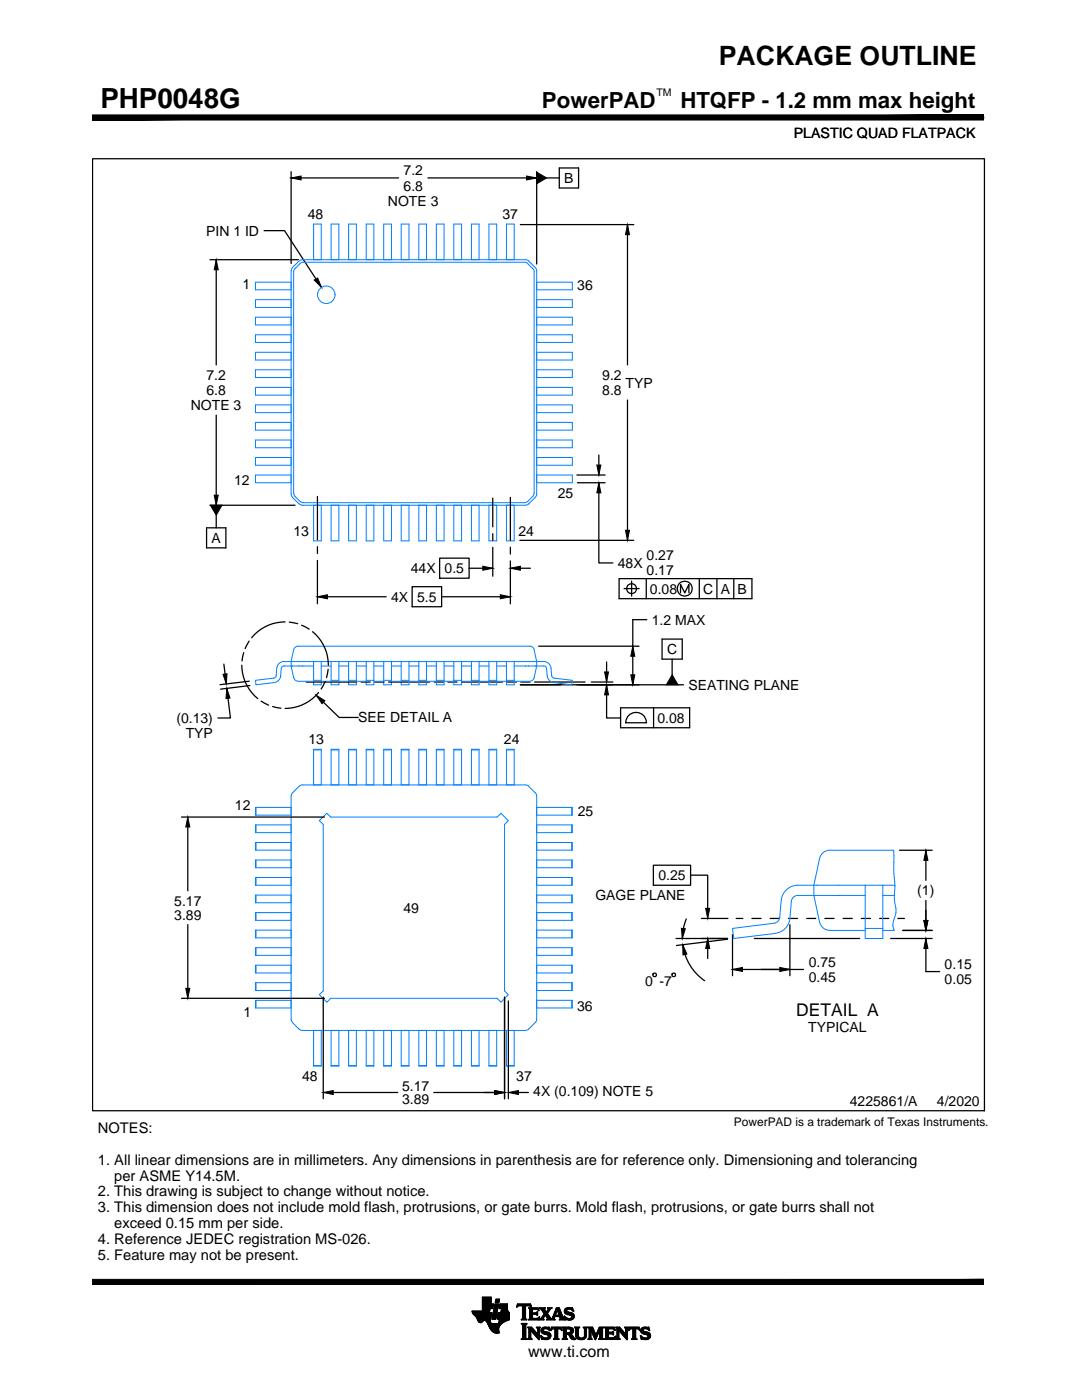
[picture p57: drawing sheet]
<svg xmlns="http://www.w3.org/2000/svg" width="216mm" height="279mm" viewBox="0 0 216 279" stroke-linecap="round" stroke-linejoin="round" font-family="sans-serif">
<defs><g id="words">
<text font-size="5.5" x="20" y="21.5">PHP0048G</text>
<text font-size="5.3" x="143.4" y="12.9">PACKAGE OUTLINE</text>
<g font-size="4.4">
<text x="108.1" y="21.5">PowerPAD</text>
<text x="135.8" y="21.5">HTQFP - 1.2 mm max height</text>
</g>
<text font-size="3.5" x="158.9" y="202.8">DETAIL A</text>
<text font-size="3.2" x="105.4" y="270.8">www.ti.com</text>
<g font-size="2.9">
<text x="19.5" y="226.2">NOTES:</text>
<text x="19.5" y="232.5">1. All linear dimensions are in millimeters. Any dimensions in parenthesis are for reference only. Dimensioning and tolerancing</text>
<text x="19.5" y="238.8">2. This drawing is subject to change without notice.</text>
<text x="22.8" y="235.6">per ASME Y14.5M.</text>
<text x="19.5" y="241.9">3. This dimension does not include mold flash, protrusions, or gate burrs. Mold flash, protrusions, or gate burrs shall not</text>
<text x="22.8" y="245.1">exceed 0.15 mm per side.</text>
<text x="19.5" y="248.2">4. Reference JEDEC registration MS-026.</text>
<text x="19.5" y="251.4">5. Feature may not be present.</text>
</g>
<g font-size="2.8">
<text x="158.4" y="27.4">PLASTIC QUAD FLATPACK</text>
<text x="80.5" y="35">7.2</text>
<text x="77.4" y="41">NOTE 3</text>
<text x="80.5" y="38">6.8</text>
<text x="112.6" y="36.5">B</text>
<text x="41.1" y="47">PIN 1 ID</text>
<text x="61.4" y="43.7">48</text>
<text x="100.3" y="43.6">37</text>
<text x="48.4" y="57.6">1</text>
<text x="115.2" y="57.9">36</text>
<text x="41.2" y="75.8">7.2</text>
<text x="120.2" y="75.8">9.2</text>
<text x="124.8" y="77.3">TYP</text>
<text x="38.1" y="81.8">NOTE 3</text>
<text x="41.2" y="78.8">6.8</text>
<text x="120.2" y="78.8">8.8</text>
<text x="46.7" y="96.7">12</text>
<text x="111.3" y="99.3">25</text>
<text x="58.6" y="106.9">13</text>
<text x="103.5" y="107">24</text>
<text x="42.2" y="108.3">A</text>
<text x="123.3" y="113.3">48X</text>
<text x="129" y="111.8">0.27</text>
<text x="82" y="114.4">44X 0.5</text>
<text x="129" y="114.8">0.17</text>
<text x="129.7" y="118.5">0.08</text>
<text x="140.3" y="118.5">C A B</text>
<text x="78" y="120.1">4X 5.5</text>
<text x="130.1" y="124.7">1.2 MAX</text>
<text x="133.1" y="130.5">C</text>
<text x="137.4" y="137.7">SEATING PLANE</text>
<text x="35.2" y="144.3">(0.13)</text>
<text x="37" y="147.3">TYP</text>
<text x="61.6" y="148.5">13</text>
<text x="71.5" y="144.2">SEE DETAIL A</text>
<text x="100.5" y="148.5">24</text>
<text x="131.2" y="144.2">0.08</text>
<text x="46.9" y="161.6">12</text>
<text x="115.3" y="162.8">25</text>
<text x="118.8" y="179.7">GAGE PLANE</text>
<text x="131.4" y="175.7">0.25</text>
<text x="183" y="178.7">(1)</text>
<text x="34.8" y="180.8">5.17</text>
<text x="34.8" y="183.5">3.89</text>
<text x="80.5" y="182.3">49</text>
<text x="128.7" y="196.7">0 -7</text>
<text x="161.4" y="193">0.75</text>
<text x="161.4" y="196">0.45</text>
<text x="188.5" y="193.4">0.15</text>
<text x="188.5" y="196.4">0.05</text>
<text x="48.6" y="202.9">1</text>
<text x="115.2" y="201.7">36</text>
<text x="161.3" y="206">TYPICAL</text>
<text x="60.3" y="215.8">48</text>
<text x="103" y="215.8">37</text>
<text x="80.2" y="217.7">5.17</text>
<text x="80.2" y="220.4">3.89</text>
<text x="106.4" y="218.8">4X (0.109) NOTE 5</text>
<text x="169.6" y="220.7">4225861/A</text>
<text x="187" y="220.7">4/2020</text>
</g>
<text font-size="2.4" x="146.5" y="224.7">PowerPAD is a trademark of Texas Instruments.</text>
<text font-size="2.1" x="131" y="19.2">TM</text>
</g></defs>
<g fill="none" stroke="#000" stroke-width=".25">
<path d="M18.5 31.7h177.9v190h-177.9zM58.1 34.3v18.3M58.1 35.5h21.4M85.4 35.5h21.7M107.1 34.3v18.4M109.1 35.5h2.5M111.6 33.5h3.9v4h-3.9zM148.6 23.4h47.6v.3M196.2 23.2v.2h-177.8M41.9 51.8h17.6M43.1 51.8v21M52.7 46h4.1l7.3 11.4"/>
<path d="M103.8 44.8h22.7M125.2 44.8v28M125.2 79.8v28M43.1 82.8v18M63.3 99.1v8.6M98.3 99.4v5.7M101.8 99.3v8.5M115.1 94.8h5.6M115.2 96.3h5.5M119.5 96.3v16h2.8M119.5 90.8v4M41.2 105.3h3.9v4h-3.9z"/>
<path d="M41.9 100.8h17M43.1 102.8v2.5M63.3 119.1h13.8M63.3 109.1v1.4M63.3 111.8v8.7M82.2 117.1h5.9v4h-5.9zM87.7 111.4h5.9v4h-5.9zM88.1 119.1h13.7M93.6 113.4h4.7M98.3 106.5v1.4M98.3 109.2v5.8M101.8 109.2v1.4"/>
<path d="M101.8 111.9v8.6M101.8 113.4h4M103.7 107.8h22.8M123.5 115.5h26.5v4h-26.5zM124.5 117.5h3M126 116v3M129 115.5v4M135.8 118.3v-1.7l.8 1.7 .9-1.7v1.7M139.5 115.5v4M143.1 115.5v4M146.4 115.5v4M44.7 132.5l.5 4"/>
<path d="M45.3 137.4l.7 5.9h-2.5M48.2 132.8a8.6 8.6 0 0 0 3.2 6.6M48.6 130.3l-.3 1.6M49.7 127.9l-.8 1.5M49.7 135.9l-5.8 .7M49.9 136.8l-5.9 .7M52.1 139.9l1.5 .8M56.9 124.1a8.6 8.6 0 0 0-6.7 3.2M57.7 124.2l1.7 .3M60.2 124.8l1.5 .8M61.1 136.1h10M62.4 126.1a8.6 8.6 0 0 1 3.1 6.7"/>
<path d="M63.6 138.2a8.7 8.7 0 0 1-6.7 3.2M64.9 136l-.8 1.5M65.5 133.6l-.3 1.6M72.1 136.1h1.8M74.8 136.1h1.8M77.5 136.1h8.2M86.6 136.1h1.9M89.4 136.1h1.8M92.1 136.1h8.2M101.2 136.1h1.8M103.8 136.7h32.6M103.9 136.1h1.9"/>
<path d="M106.7 136.1h10M107.5 129h20M118 136.1h4.3M121 136.7v6.6h2.8M121 132.1v4M129.1 123.7h-2.8v13M132.1 127.5h4v4h-4zM134.1 131.5v3.2M54.4 141l1.7 .3M64.5 140.1l3.2 3.1h3.8M123.8 141.3h13.8v3.9h-13.8zM125.3 143a2.08 2.08 0 0 1 2.3-.7 2.08 2.08 0 0 1 1.4 1.9h-4.2z"/>
<path d="M130.4 141.3v3.9M36.2 163.1h28.5M37.5 165.1v12.7M130.4 172.7h7.4v4h-7.4zM137.8 174.7h3.4v8.6M179.5 169.7h6.5M184.7 169.7v6M184.7 179.7v6M36.2 199.2h28.5M37.5 184.5v12.7M64.5 199v20.3M100.7 199v20.3"/>
<path d="M101.4 199.8v19.5M130.5 194.2h.3l.2 .2v.3l-.2 .2h-.3l-.2-.2v-.3zM134.3 194.2h.3l.2 .2v.3l-.2 .2h-.3l-.2-.2v-.3zM134.9 187.3h10.3M136.2 188.5a10.3 10.3 0 0 0 4.4 7.2M136.9 183.4l-.5 1.6-.2 2.3M140 183.3h5.3M141.2 187.3v4M145.2 187.4l-10.2 1.3M146.2 186.5v8.2M146.2 193.5h5.7M146.9 183.3h1.3"/>
<path d="M150 183.3h1.9M150.5 187.3h21M153.7 183.3h1.8M157.3 183.3h1.8M157.6 193.5h-5.7h8.4M157.6 184.5v10.2M161 183.3h1.8M164.6 183.3h1.8M168.2 183.3h1.9M171.9 183.3h1.8M175.5 183.3h1.8M177.7 187.3h8.3"/>
<path d="M179.2 183.3h1.3M180.1 185.7h5.9M184.7 187.3v6.6h2.8M66.5 218h12.9M86.6 218h12.1M103.4 218h2M96.3 260h1.7M96.3 259.9h1.7M96.3 259.8h1.7M96.3 259.7h1.7M96.3 259.6h1.7M96.3 259.5h1.7"/>
<path d="M96.3 259.4h1.7M96.3 259.3h1.7M96.3 259.2h1.7M96.3 259.1h1.7M96.3 259h1.7M98.8 259.9h.7M98.9 259.8h.7M98.9 259.7h.7M98.9 259.6h.7M98.9 259.5h.7M98.9 259.4h.7M99 259.3h.7"/>
<path d="M99 259.3h.7l-.2 .7h-.7zM94.2 261.7h3.5M94.2 261.9h3.4M94.2 261.8h3.4M94.3 262h3.3M94.3 262h3.8M94.3 262.1h3.8M94.4 262.2h3.7M94.5 262.3h3.6M94.6 262.4h3.5M94.6 262.4h3.4M94.7 262.5h3.3"/>
<path d="M94.8 262.6h3.2M94.9 262.7h3.1M95 262.7h3M95 262.8h2.9M95.1 262.9h2.8M95.1 263h2.8M95.2 263.1h2.7M95.2 263.2h2.7M95.3 263.3h2.6M95.3 263.4h2.5M95.3 263.5h2.5M95.4 263.5h1.1"/>
<path d="M95.4 263.6h1M95.4 263.7h.9M95.5 263.8h.7M95.6 263.9h.6M95.7 263.9h.3M96.3 261.5h1.4M96.3 261.4h1.4M96.3 261.3h1.5M96.3 261.2h1.5M96.3 261.1h2l.2-.9h-.5v-1.3h-1.7v2.8M96.3 261.1h2M96.3 261h2"/>
<path d="M96.3 260.9h2M96.3 260.8h2M96.3 260.7h2.1M96.3 260.6h2.1M96.3 260.5h2.1M96.3 260.4h2.1M96.3 260.3h2.2M96.3 260.2h1.7M96.3 260.1h1.7M96.9 263.5h.9M97 263.6h.8M97.1 263.7h.7"/>
<path d="M97.1 263.8h.7M97.2 263.9h.6M97.3 264h.6M97.3 264.1h.7M97.4 264.2h1.1M97.4 264.3h2.6M97.4 264.3h2.5M97.5 264.4h2.3M97.5 264.5h2.3M97.5 264.6h2.2M97.6 264.6h2.1M97.6 264.7h2"/>
<path d="M97.6 264.8h2M97.7 264.9h1.9M97.7 265h1.8M97.8 265h1.7M97.8 261.1l-.2 .9h.5l-.2 1.2M97.8 265.1h1.7M97.8 263.5v.4l.4 .3h1.9M97.9 265.2h1.6M97.9 263.2l-.1 .3M97.9 265.3h1.6M98 265.4h1.5M98.1 265.5h1.4"/>
<path d="M98.2 265.6h1.3M98.2 263.2h.7M98.2 263.1h.7M98.2 265.7h1.3M98.2 263h.7M98.2 262.9h.7M98.3 262.8h.7M98.3 262.7h.7M98.3 262.6h.7M98.3 262.5h.7M98.3 265.8h1.3M98.3 262.4h.7"/>
<path d="M98.4 262.4h.7M98.4 262.3h.7M98.4 262.2h.7M98.4 262.1h.7M98.4 262h.7M98.5 265.8h1.1M98.5 261.9h.7M98.5 261.8h.7M98.5 261.7h.7M98.5 261.6h.7M98.5 261.5h.7M98.6 261.4h.6"/>
<path d="M98.6 261.3h.7M98.6 265.9h1M98.6 261.2h.7M98.6 261.1h.7M98.6 261h.7M98.6 260.9h.7M98.7 260.8h.7M98.7 260.7h.7M98.7 260.6h.7M98.7 260.5h.7M98.7 260.4h.7M98.7 266h.9"/>
<path d="M98.8 260.3h.7M98.8 260.2h.7l-.1 .3-.5 2.8h-.7zM99.2 266.1h.1M99.2 263a.29 .29 0 0 0 .2 .3 .29 .29 0 0 0 .3 0M99.2 263.1h2.4M99.2 263.2h2.4M99.2 263h2.4M99.2 262.9h2.4M99.3 262.8h2.3M99.3 262.7h2.3M99.3 262.6h2.3M99.3 262.5h2.3"/>
<path d="M99.3 262.4h2.3M99.4 262.4h2.2M99.4 262.3h2.2M99.4 262.2h2.2M99.4 262.1h2.2M99.4 262h2.2M99.5 264.1h.6M99.5 264h.8M99.6 263.9h.8M99.6 263.9h.9M99.6 263.8h1M99.6 263.7h1.2"/>
<path d="M99.6 263.6h1.4M99.6 261.1h1.6M99.6 261h1.6M99.6 263.5h1.6M99.6 260.9h1.6M99.7 263.5h1.7M99.7 263.4h1.9M99.7 260.8h1.5M99.7 263.3h1.9M99.7 260.7h1.5M99.7 263.3l-.2 .9M99.7 260.6h1.5"/>
<path d="M99.7 260.5h1.5M99.7 260.4h1.5M99.8 260.3h1.4M99.8 260.2h1.4v.9h-1.6zM100 262h1.6M100 261.9h1.5M100 261.8h1.4M100 261.7h1.4M100 261.6h1.3M100 261.5h1.3M100.1 261.4h1.1M100.1 261.3h1.1"/>
<path d="M100.1 261.1l-.1 .9h-.6l-.2 1M100.1 261.2h1.1M101.2 261.1l.2 .6 .2 .3v1.4a2.17 2.17 0 0 0-2 2.4v.2a1.44 1.44 0 0 1-1.8-.9l-.5-1.1a.6 .6 0 0 0-.6-.5 .6 .6 0 0 0-.6 .4h-.4l-.2-.1-.5-1-.7-.7-.1-.4 3.5-.1M103.1 260.8h.1M103.2 260.7h.2M103.2 260.5h2.7M103.2 260.4h2.7M103.3 260.3h2.6M104 267.3h1.1M104 263.3h1.1M104 264.1h1.1l-.2 .4v2.4l.2 .4h-1.1l.3-.4v-2.4zM104.1 264.2h1"/>
<path d="M104.2 267.1h.8M104.2 263.2h.7M104.3 260.7a.91 .91 0 0 0-1.2 .1l.2-.6h2.5l.3 .6-.3-.1a.7 .7 0 0 0-1 0M104.3 263l-.3 .3M104.3 264.3h.6M104.3 263.1h.6M104.3 263h.5M104.3 262.9h.5M104.3 262.8h.5M104.3 262.7h.5M104.3 262.5h.5M104.3 262.4h.5"/>
<path d="M104.3 262.3h.5M104.3 262.2h.5M104.3 262.1h.5M104.3 262h.5M104.3 261.9h.5M104.3 261.8h.5M104.3 261.7h.5M104.3 261.5h.5M104.3 261.4h.5M104.3 261.3h.5M104.3 261.2h.5M104.3 261.1h.5"/>
<path d="M104.3 261h.5M104.3 260.9h.5M104.3 260.8h.5M104.3 260.7h.6M104.3 260.7v2.3M104.3 267h.6M104.3 266.9h.6M104.3 266.8h.6M104.3 266.7h.6M104.3 266.6h.6M104.3 266.5h.6M104.3 266.4h.6"/>
<path d="M104.3 266.2h.6M104.3 266.1h.6M104.3 266h.6M104.3 265.9h.6M104.3 265.8h.6M104.3 265.7h.6M104.3 265.6h.6M104.3 265.5h.6M104.3 265.4h.6M104.3 265.2h.6M104.3 265.1h.6M104.3 265h.6"/>
<path d="M104.3 264.9h.6M104.3 264.8h.6M104.3 264.7h.6M104.3 264.6h.6M104.3 264.4h.6M104.8 260.7v2.3M104.8 263l.3 .3M105.3 265l.3 .3v1.6l-.3 .4h.8l-.2-.4v-1.4l1.7 1.8v-2l.2-.3M105.3 267.3h.8M105.3 264.9h.8M105.4 265h.8M105.5 263.3h2"/>
<path d="M105.5 267.1h.5M105.5 265.1h.8M105.6 267h.3M105.6 266.9h.3M105.6 266.8h.3M105.6 266.7h.3M105.6 266.6h.3M105.6 266.5h.3M105.6 266.4h.3M105.6 266.2h.3M105.6 266.1h.3M105.6 266h.3"/>
<path d="M105.6 265.9h.3M105.6 265.8h.3M105.6 265.7h.3M105.6 265.6h.3M105.6 265.5h1M105.6 265.4h.9M105.6 265.2h.8M105.6 261.1h1.8M105.7 263.2h1.8M105.7 261.2h1.7M105.7 263l-.2 .3M105.7 262h1.2l.4-.2v.7l-.3-.2h-.8v.7"/>
<path d="M105.7 263.1h.6M105.7 263h.5M105.7 262.9h.5M105.7 262.8h.5M105.7 262.7h.5M105.7 262.5h.5M105.7 262.4h.5M105.7 262.3h.5M105.7 262.2h1.6M105.7 262.1h1.6M105.7 261.9h.5M105.7 261.8h.5"/>
<path d="M105.7 261.7h.5M105.7 261.5h.5M105.7 261.4h.5M105.7 261.3h.6M105.8 260.7h.2M105.9 260.8h.1M106 265.6h.7M106.1 265.7h.7M106.2 265.8h.7M106.2 261.4l.1-.1h.6l.7 .2-.2-.5h-1.9l.2 .4v1.6M106.2 261.4v.6M106.2 263l.1 .1h.6l.8-.3-.2 .6-2-.1"/>
<path d="M106.3 265.9h.6M106.4 266h.6M106.5 266.1h.7M106.6 266.2h1M106.7 266.4h.9M106.8 266.5h.8M106.9 266.6h.7M107 266.7h.6M107 262h.3M107 265l.3 .1v1.2l-1.2-1.4-.8 .1M107 266.8h.6M107 264.9h.8"/>
<path d="M107 265h.8M107.1 262.3h.2M107.1 263.1h.5M107.2 266.9h.4M107.2 262.4h.1M107.2 261.9h.1M107.2 261.3h.3M107.2 265h.5M107.2 267h.4M107.3 265.1h.3M107.3 266.1h.3M107.3 266h.3"/>
<path d="M107.3 265.9h.3M107.3 265.8h.3M107.3 265.7h.3M107.3 265.6h.3M107.3 265.5h.3M107.3 265.4h.3M107.3 265.2h.3M107.3 267.1h.3M107.4 261.4h.1M107.4 263h.2M107.4 267.3h.2M107.5 261.5h.1"/>
<path d="M107.6 262.9h.1M107.6 263.3h.9M107.7 261.1h1M107.9 263.2h.5M107.9 266.6h.1M107.9 261.2h.7M107.9 266.7h.2M108 266.8h.2M108 265.6h.4M108 265.5h.4M108 266.9h.4M108 265.7h.6"/>
<path d="M108 263.1h.4M108 265.8h1M108 265.4h.4M108 261.3h.6M108 267h.8M108 267.1h1.6M108 265.2h.5M108.1 263l.5-.8-.9-1.2h1.1l-.2 .3 .4 .6 .4-.7-.1-.2h.8l-.9 1.1 .9 1.2 .9-2.3h.6l.8 2.2 .3 .1M108.1 263l-.5 .3M108.1 265.9h1.3M108.1 263h.3M108.1 267.3h.1"/>
<path d="M108.1 261.4h.6M108.1 265.1h1.5M108.1 266h1.6M108.1 262.9h.4M108.2 261.5h.6M108.2 265h1.4M108.2 262.8h.4M108.3 261.7h.6M108.3 266.1h1.5M108.3 262.7h.4M108.3 261.8h.6M108.4 262.5h.3"/>
<path d="M108.4 261.9h1M108.4 267.3h1M108.4 264.9h.8M108.5 262.4h.9M108.5 262h.8M108.5 262.3h.9M108.6 262.1h.6M108.6 262.2h.7M108.6 266.2a.75 .75 0 0 1-.6-1 .75 .75 0 0 1 1.2-.3l.2 .1 .2-.1 .1 .6a1.05 1.05 0 0 0-1.3-.2l.1 .3 .7 .2a.72 .72 0 0 1 .7 .8M108.6 266.2l.8 .3a.47 .47 0 0 1-.2 .5 .47 .47 0 0 1-.6 0l-.7-.4M108.7 266.2h1.1M108.9 262.5h.6"/>
<path d="M109 262.7h.6M109.1 267h.7M109.1 262.8h.6M109.1 263.3l.2-.1-.5-.8-.4 .8 .1 .1M109.1 263.3h1.6M109.1 261.8h.3M109.1 262.9h.6M109.1 266.4h.8M109.2 261.7h.3M109.2 263h.6M109.3 265.2h.4M109.3 263.1h.6"/>
<path d="M109.3 261.5h.3M109.3 263.2h.7M109.3 266.9h.5M109.3 261.4h.4M109.4 266.5h.5M109.4 261.1h.7M109.4 266.8h.5M109.4 266.7h.5M109.4 266.6h.5M109.4 261.3h.4M109.4 264.9h.2M109.5 265.4h.2"/>
<path d="M109.5 261.2h.4M109.6 265.5h.1M109.9 265.5h.1M109.9 266.6a1.11 1.11 0 0 1-1.7 .6l-.1 .1-.2-.7M109.9 265.4h.2M109.9 265.2h.3M110 265.1h2M110 265h2M110 264.9h2M110.1 263.2h.4M110.2 263.1h.4M110.3 263h.3"/>
<path d="M110.3 262.9h.3M110.3 262.8h.4M110.4 262.7h1.8M110.4 262.5h1.8M110.5 267.3h1M110.5 262.4h.3M110.5 262.3h.3M110.6 262.2h.3M110.6 262.1h.3M110.6 262h.4M110.7 267.1h.6M110.7 261.9h.3"/>
<path d="M110.7 267h.6M110.7 265.2h.6M110.8 265.3v1.6l-.3 .4h1l-.2-.2v-1.8M110.8 266.9h.5M110.8 266.8h.5M110.8 266.7h.5M110.8 266.6h.5M110.8 266.5h.5M110.8 266.4h.5M110.8 266.2h.5M110.8 266.1h.5M110.8 266h.5"/>
<path d="M110.8 265.9h.5M110.8 265.8h.5M110.8 265.7h.5M110.8 265.6h.5M110.8 265.5h.5M110.8 265.4h.5M110.8 261.8h.2M110.8 265.3a.5 .5 0 0 0-.9 .2h-.1M110.8 261.7h.3M110.8 261.5h.3M110.9 261.4h.8M110.9 261.3h.8"/>
<path d="M111 261.2h.7M111 261.1h.6M111.2 261.4l.4 1.1h-.8zM111.2 261.5h.6M111.3 265.3a.42 .42 0 0 1 .4-.2 .42 .42 0 0 1 .3 .3l.1 .1v-.1a.44 .44 0 0 0-.1-.5 .44 .44 0 0 0-.6 0h-1.3l-.3 .6M111.3 261.7h.5M111.3 261.8h.6M111.4 261.9h.5M111.4 262h.6M111.4 262.1h.6M111.5 262.2h.5M111.5 262.3h.6"/>
<path d="M111.6 262.4h.5M111.6 263.3h1.1M111.6 263.3l.2-.1-.1-.5h-1l-.2 .5 .2 .1M111.7 262.8h.6M111.7 262.9h.6M111.8 263h.6M111.8 265.2h.3M111.8 263.2h.7M111.8 263.1h.6M111.9 265.4h.2M112 265.5h.1M112.2 265l.2 .3v1.6l-.2 .4h1l-.2-.2v-.8"/>
<path d="M112.2 265l1.2-.1a.69 .69 0 0 1 1 .4 .69 .69 0 0 1-.5 .9h-.1M112.2 267.3h1M112.2 264.9h1.6M112.3 265h1.8M112.4 267.1h.6M112.4 267h.6M112.4 265.1h1.9M112.4 266.4h1.1a.99 .99 0 0 0 1.4 .9M112.4 266.9h.6M112.4 266.8h.6M112.4 266.7h.6M112.4 266.6h.6"/>
<path d="M112.4 266.5h.6M112.4 266.2h1.5M112.4 266.1h1.6M112.4 266h1.8M112.4 265.9h.6M112.4 265.8h.6M112.4 265.7h.6M112.4 265.6h.6M112.4 265.5h.6M112.4 265.4h.6M112.4 265.2h.6M112.6 262.8h.1"/>
<path d="M112.6 262.7h.1M112.6 262.9h.3M112.6 263h.4M112.6 261.8h.6M112.6 261.7h.5M112.6 261.5h.5M112.7 261.9h.8M112.7 261.4h.4M112.7 263.1h.6M112.7 263.2h1.6M112.7 262h1.3M112.7 261.3h.5"/>
<path d="M112.7 263.3h.2M112.8 261.2a1.32 1.32 0 0 1 1.3-.1l.1-.1 .1 .7a.77 .77 0 0 0-1.2-.1l.1 .2 .6 .2a.79 .79 0 0 1 .7 1 .79 .79 0 0 1-1.1 .4h-.7l-.1-.7a.87 .87 0 0 0 1.5 .1l-.1-.2-.7-.2a.7 .7 0 0 1-.5-1.2zM112.8 262.1h1.5M112.8 261.2h1.5M112.9 262.2h1.5M112.9 261.1h1.3M113 263.3h1.2M113.2 262.3h1.3M113.2 261h.6M113.4 266a.42 .42 0 0 0 .5-.4 .42 .42 0 0 0-.5-.4l-.4 .1v.7M113.4 263.5h.4M113.5 266.4h.6"/>
<path d="M113.6 266.5h.6M113.6 266.6h.6M113.7 266.7h.6M113.7 265.2h.6M113.7 262.4h.8M113.7 266.8h.7M113.7 265.9h.6M113.8 266.2l1.1 1.1M113.8 266.2h.1M113.8 266.9h.7M113.8 265.4h.6M113.8 265.8h.6"/>
<path d="M113.8 265.7h.6M113.8 265.5h.6M113.8 263.1h.6M113.9 267h.6M113.9 265.6h.5M113.9 261.3h.4M114 267.1h.7M114 262.5h.6M114 263h.5M114.1 262.9h.4M114.1 262.7h.5M114.1 261.4h.2"/>
<path d="M114.1 262.8h.5M114.1 267.3h.8M114.2 261.5h.2M114.3 261.7h.1M114.6 265l.3 .1v1.4M114.6 264.9h1M114.8 265h.7M114.9 265.1h.5M114.9 266.6h.5M114.9 266.5h.5M114.9 266.4h.5M114.9 266.2h.5"/>
<path d="M114.9 266.1h.5M114.9 266h.5M114.9 265.9h.5M114.9 265.8h.5M114.9 265.7h.5M114.9 265.6h.5M114.9 265.5h.5M114.9 265.4h.5M114.9 265.2h.5M114.9 266.7h.5M114.9 266.8h.6M115 266.9h.6"/>
<path d="M115.1 267h.8M115.2 267.1h1.5M115.4 266.5a.63 .63 0 0 0 .6 .6 .63 .63 0 0 0 .6-.6M115.4 267.3h1.1M115.6 265l-.2 .1v1.4M115.6 265h-1M116.2 267h.6M116.4 265l.2 .1v1.4M116.4 264.9h.8M116.4 265h.8M116.5 266.9h.4M116.6 265h.5"/>
<path d="M116.6 266.8h.3M116.6 266.7h.4M116.6 265.1h.4M116.6 266.6h.4M116.6 266.5h.4M116.6 266.4h.4M116.6 266.2h.4M116.6 266.1h.4M116.6 266h.4M116.6 265.9h.4M116.6 265.8h.4M116.6 265.7h.4"/>
<path d="M116.6 265.6h.4M116.6 265.5h.4M116.6 265.4h.4M116.6 265.2h.4M117 266.5a1.11 1.11 0 0 1-1 .9 1.11 1.11 0 0 1-1.1-.7v-.2M117.2 265l-.2 .1v1.4M117.4 265l.2 .3v1.6l-.2 .4h.7l-.2-.4v-1.5l.9 1.9 .9-1.9v1.5l-.2 .4h.9l-.2-.4v-1.6l.2-.3M117.4 267.3h.7M117.4 264.9h.8M117.5 265h.8M117.5 267.1h.4M117.6 267h.3"/>
<path d="M117.6 265.1h.7M117.6 266.9h.3M117.6 266.8h.3M117.6 266.7h.3M117.6 266.6h.3M117.6 266.5h.3M117.6 266.4h.3M117.6 266.2h.3M117.6 266.1h.3M117.6 266h.3M117.6 265.9h.3M117.6 265.8h.3"/>
<path d="M117.6 265.7h.3M117.6 265.6h.3M117.6 265.5h.9M117.6 265.4h.8M117.6 265.2h.8M118 265.6h.5M118 265.7h.6M118.1 265.8h.5M118.1 265.9h.6M118.2 266h.5M118.2 266.1h.6M118.3 266.2h.5"/>
<path d="M118.3 266.4h.6M118.4 266.5h.8M118.4 266.6h.8M118.5 266.7h.6M118.5 266.8h.6M118.6 266.9h.4M118.6 267h.4M118.7 267.1h.2M118.7 267.3h.2M119 266.4h.3M119 266.2h.3M119 266.1h.3"/>
<path d="M119.1 266h.3M119.2 265.9h.3M119.2 265.8h.3M119.2 265.7h.4M119.3 265.6h.3M119.3 265.5h.9M119.4 265.4h.8M119.4 265.2h.8M119.5 267.3h.9M119.5 265.1h.7M119.5 265h.8M119.6 264.9h.8"/>
<path d="M119.6 267.1h.7M119.7 267h.5M119.7 266.9h.5M119.7 266.8h.5M119.7 266.7h.5M119.7 266.6h.5M119.7 266.5h.5M119.7 266.4h.5M119.7 266.2h.5M119.7 266.1h.5M119.7 266h.5M119.7 265.9h.5"/>
<path d="M119.7 265.8h.5M119.7 265.7h.5M119.7 265.6h.5M120.4 265l-.4-.1a.41 .41 0 0 0-.4 0 .41 .41 0 0 0-.2 .4l-.5 1.2-.7-1.6-.8 .1M120.6 265l.3 .1v1.8l-.3 .4h2l.2-.6M120.6 267.3h2M120.6 264.9h1.9M120.6 265l1.9-.1 .2 .6M120.8 265h1.8M120.8 267.1h1.9M120.8 265.1h1.8M120.9 267h1.8"/>
<path d="M120.9 266.9h.5M120.9 266.8h.5M120.9 266.7h.5M120.9 266.6h.5M120.9 266.5h.5M120.9 266.4h.5M120.9 266.2h.5M120.9 266.1h1.5M120.9 266h1.5M120.9 265.9h1.5M120.9 265.8h.5M120.9 265.7h.5"/>
<path d="M120.9 265.6h.5M120.9 265.5h.5M120.9 265.4h.5M120.9 265.2h.5M121.4 265.3v.6h.8l.2-.2v.7l-.2-.2h-.8v.7l.2 .1M121.4 265.3l.1-.1h.7l.5 .3M122.3 266.2h.1M122.3 265.8h.1M122.3 266.4h.1M122.4 265.2h.3M122.5 266.9h.3M122.5 265.4h.2"/>
<path d="M122.7 265.5h.1M122.7 266.8h.1M122.8 266.7l-.3 .2-.4 .1M122.8 266.7h.1M122.9 265l.2 .3v1.6l-.2 .4h.8l-.2-.4v-1.4l1.7 1.8v-2l.2-.3M122.9 267.3h.8M122.9 264.9h.7M123 265h.7M123.1 267.1h.4M123.1 265.1h.7M123.1 267h.4M123.1 266.9h.4"/>
<path d="M123.1 266.8h.4M123.1 266.7h.4M123.1 266.6h.4M123.1 266.5h.4M123.1 266.4h.4M123.1 266.2h.4M123.1 266.1h.4M123.1 266h.4M123.1 265.9h.4M123.1 265.8h.4M123.1 265.7h.4M123.1 265.6h.4"/>
<path d="M123.1 265.5h1M123.1 265.4h.9M123.1 265.2h.8M123.5 265.6h.7M123.6 265.7h.7M123.7 265.8h.7M123.8 265.9h.7M123.9 266h.7M124 266.1h.7M124.1 266.2h1.1M124.2 266.4h1M124.3 266.5h.9"/>
<path d="M124.4 266.6h.8M124.5 266.7h.7M124.6 266.8h.6M124.6 265l.2 .1v1.2l-1.2-1.4-.7 .1M124.6 264.9h.8M124.6 265h.8M124.7 266.9h.5M124.8 265h.5M124.8 267h.4M124.8 265.1h.4M124.8 266.1h.4M124.8 266h.4"/>
<path d="M124.8 265.9h.4M124.8 265.8h.4M124.8 265.7h.4M124.8 265.6h.4M124.8 265.5h.4M124.8 265.4h.4M124.8 265.2h.4M124.9 267.1h.3M125 267.3h.2M125.4 265.5h.1M125.5 265.4h.1M125.5 265.2h.3"/>
<path d="M125.5 265.1h2.1M125.6 265h2M125.6 264.9h1.9M126 267.3h1.1M126.2 267.1h.7M126.3 267h.5M126.3 265.2h.5M126.3 265.3v1.6l-.3 .4h1.1l-.3-.4v-1.6M126.3 266.9h.5M126.3 266.8h.5M126.3 266.7h.5M126.3 266.6h.5"/>
<path d="M126.3 266.5h.5M126.3 266.4h.5M126.3 266.2h.5M126.3 266.1h.5M126.3 266h.5M126.3 265.9h.5M126.3 265.8h.5M126.3 265.7h.5M126.3 265.6h.5M126.3 265.5h.5M126.3 265.4h.5M126.3 265.3a.5 .5 0 0 0-.8 .2h-.1"/>
<path d="M126.8 265.3a.42 .42 0 0 1 .4-.2 .42 .42 0 0 1 .4 .3l.1 .1v-.1a.44 .44 0 0 0-.2-.5 .44 .44 0 0 0-.5 0h-1.4l-.2 .6M127.4 265.2h.2M127.5 265.4h.2M127.6 265.5h.1M127.8 266.6h.1M127.8 266.7h.2M127.9 266.8h.2M127.9 265.7h.6M127.9 265.6h.4M127.9 265.5h.4M127.9 266.9h.4M127.9 265.4h.4"/>
<path d="M127.9 265.8h1M127.9 267h.8M127.9 267.1h1.6M127.9 265.2h.5M128 265.9h1.3M128 267.3h.1M128 265.1h1.5M128 266h1.5M128.1 265h1.4M128.2 266.1h1.5M128.3 267.3h1M128.3 264.9h.8"/>
<path d="M128.5 266.2a.75 .75 0 0 1-.6-1 .75 .75 0 0 1 1.2-.3l.2 .1 .1-.1 .2 .6a1.05 1.05 0 0 0-1.3-.2l.1 .3 .7 .2a.72 .72 0 0 1 .7 .8M128.5 266.2l.7 .3a.46 .46 0 0 1-.1 .5 .46 .46 0 0 1-.6 0l-.7-.4M128.6 266.2h1.1M128.9 267h.7M129 266.4h.8M129.2 265.2h.3M129.2 266.9h.5M129.3 266.5h.5M129.3 266.8h.5M129.3 266.7h.5M129.3 266.6h.5M129.3 264.9h.2"/>
<path d="M129.4 265.4h.2M129.5 265.5h.1M129.8 266.6a1.11 1.11 0 0 1-1.7 .6l-.1 .1-.2-.7"/>
<circle cx="126" cy="117.5" r=".99"/>
<circle cx="136.6" cy="117.5" r="1.49"/>
</g>
<g fill="#000" stroke="#000" stroke-width=".2">
<path d="M58.1 35.5l2-.4v.8zM107.1 34.4l2 1.1-2 1.2zM105.1 35.1l2 .4-2 .4zM43.1 51.8l.4 2h-.8zM62.7 55.9l.7-.4 .7 1.9zM125.2 44.8l.4 2h-.8zM119.5 96.3l.4 2.1h-.8zM119.1 92.8h.8l-.4 2zM42 100.8h2.3l-1.2 2zM42.7 98.8h.8l-.4 2zM63.3 119.1l2-.4v.8zM96.3 113l2 .4-2 .4z"/>
<path d="M101.8 113.4l2-.4v.8zM99.8 118.7l2 .4-2 .4zM124.8 105.8h.8l-.4 2zM44.5 134.6l.8-.1-.1 2zM45.3 137.4l.6 1.9-.8 .1zM63.1 138.7l1.7 1.1-.6 .6zM120.6 134.1h.8l-.4 2zM121 136.7l.4 2h-.8zM126.3 129l.4 2h-.8zM125.9 134.7h.8l-.4 2zM134.1 134.7l1.2 2h-2.3zM37.5 163.1l.4 2h-.8z"/>
<path d="M184.7 169.7l.5 2h-.9zM37.1 197.2h.8l-.4 2zM136 185.3h.7l-.5 2zM136.2 188.5l.9 1.9-.8 .2zM140.8 181.3h.8l-.4 2zM141.2 187.3l.4 2h-.8zM146.2 193.5l2-.4v.8zM155.6 193.1l2 .4-2 .4zM184.3 183.7h.9l-.5 2zM184.7 187.3l.5 2h-.9zM64.5 218l2-.4v.8zM98.7 217.6l2 .4-2 .4z"/>
<path d="M101.4 218l2-.4v.8z"/>
<path d="M18.4 22.9v1.1l177.8-1.1zM18.4 24l177.8-1.1v1.1z"/>
<path d="M18.4 255.3v1l177.8-1zM18.4 256.3l177.8-1v1z"/>
</g>
<g fill="none" stroke="#007fff" stroke-width=".2">
<path d="M58.1 56.3h-7.1v1.5h7.1M58.1 59.8h-7.1v1.6h7.1M58.1 54.1v44.5M59.7 52.1l-1.3 1.3-.3 .6M59.7 52.1l.6-.3h44.6l.6 .3M62.6 51.8v-7.1h1.5v7.1M66.1 51.8v-7.1h1.5v7.1M69.6 51.8v-7.1h1.5v7.1M73.1 51.8v-7.1h1.5v7.1M76.6 51.8v-7.1h1.5v7.1M80.1 51.8v-7.1h1.5v7.1M83.6 51.8v-7.1h1.5v7.1"/>
<path d="M87.1 51.8v-7.1h1.5v7.1M90.6 51.8v-7.1h1.5v7.1M94.1 51.8v-7.1h1.5v7.1M97.6 51.8v-7.1h1.5v7.1M101.1 51.8v-7.1h1.5v7.1M104.7 52.3h-44.2l-.4 .1-1.2 1.2-.3 .6v44.2l.3 .6M104.7 52.3l.6 .3M105.3 52.6l1 1M105.5 52.1l1.3 1.3M106.3 53.6l.3 .6v44.2l-.3 .6M106.8 53.4l.3 .6M107.1 54.1v44.5l-.3 .6"/>
<path d="M107.1 59.8h7.1v1.6h-7.1M107.1 56.3h7.1v1.5h-7.1M58.1 63.3h-7.1v1.5h7.1M58.1 66.8h-7.1v1.5h7.1M58.1 70.3h-7.1v1.6h7.1M58.1 73.8h-7.1v1.5h7.1M58.1 77.3h-7.1v1.6h7.1M107.1 77.3h7.1v1.6h-7.1M107.1 73.8h7.1v1.5h-7.1M107.1 70.3h7.1v1.6h-7.1M107.1 66.8h7.1v1.5h-7.1M107.1 63.3h7.1v1.5h-7.1"/>
<path d="M58.1 80.8h-7.1v1.6h7.1M58.1 84.3h-7.1v1.5h7.1M58.1 87.8h-7.1v1.6h7.1M58.1 91.3h-7.1v1.6h7.1M58.1 94.8h-7.1v1.5h7.1M58.1 98.6l.3 .6 1.3 1.4M58.9 99.1l1 1M106.3 99.1l-1 1-.6 .2h-44.2M106.8 99.2l-1.3 1.4M107.1 94.8h7.1v1.5h-7.1M107.1 91.3h7.1v1.6h-7.1M107.1 87.8h7.1v1.6h-7.1"/>
<path d="M107.1 84.3h7.1v1.5h-7.1M107.1 80.8h7.1v1.6h-7.1M59.7 100.6l.6 .2h44.6l.6-.2M59.9 100.1l.6 .2M62.6 100.8v7.1h1.5v-7.1M66.1 100.8v7.1h1.5v-7.1M69.6 100.8v7.1h1.5v-7.1M73.1 100.8v7.1h1.5v-7.1M76.6 100.8v7.1h1.5v-7.1M80.1 100.8v7.1h1.5v-7.1M83.6 100.8v7.1h1.5v-7.1M87.1 100.8v7.1h1.5v-7.1"/>
<path d="M90.6 100.8v7.1h1.5v-7.1M94.1 100.8v7.1h1.5v-7.1M97.6 100.8v7.1h1.5v-7.1M101.1 100.8v7.1h1.5v-7.1M56.1 133.4l-.1 1.5M56.7 132.9h5.9M56.7 132h51.8M56.7 132a1.46 1.46 0 0 0-1.5 1.3l-.1 1.5-.2 .4-3.9 .6 .1 .9 3.6-.5a1.45 1.45 0 0 0 1.3-1.3M56.7 132.9l-.5 .2-.1 .3M58.3 132h.1M58.4 132.9h-.1M58.6 129.7l-.5 2.3v.9l.5 2.4"/>
<path d="M58.6 135.3a.88 .88 0 0 0 .9 .6M59.5 136h3.1M59.7 132.9h.1M59.7 132h.1M60.3 132h.1M60.3 132.9h.1M62.6 132v4.7h1.5v-4.7M62.6 135.8h1.5M64.1 132.9h2M64.1 136h2M66.1 132v4.7h1.5v-4.7M66.1 135.8h1.5"/>
<path d="M67.6 132.9h2M67.6 136h2M69.6 132v4.7h1.5v-4.7M69.6 135.8h1.5M71.1 132.9h2M71.1 136h2M73.1 132v4.7h1.5v-4.7M73.1 135.8h1.5M74.6 132.9h2M74.6 136h2M76.6 132v4.7h1.5v-4.7M76.6 135.8h1.5"/>
<path d="M78.1 132.9h2M78.1 136h2M80.1 132v4.7h1.5v-4.7M80.1 135.8h1.5M81.6 132.9h2M81.6 136h2M83.6 132v4.7h1.5v-4.7M83.6 135.8h1.5M85.1 132.9h2M85.1 136h2M87.1 132v4.7h1.5v-4.7M87.1 135.8h1.5"/>
<path d="M88.6 136h2M88.6 132.9h2M90.6 132v4.7h1.5v-4.7M90.6 135.8h1.5M92.1 136h2M92.1 132.9h2M94.1 132v4.7h1.5v-4.7M94.1 135.8h1.5M95.6 136h2M95.6 132.9h2M97.6 132v4.7h1.5v-4.7M97.6 135.8h1.5"/>
<path d="M99.1 136h2M99.1 132.9h2M101.1 132v4.7h1.5v-4.7M101.1 135.8h1.5M102.6 132.9h5.9M102.6 136h3.1M104.9 132.9h.1M104.9 132h.1M105.5 132h.1M105.5 132.9h.1M106.6 129.7l.5 2.3v.9l-.5 2.4M106.6 129.7a.88 .88 0 0 0-.9-.7h-46.2a.88 .88 0 0 0-.9 .7"/>
<path d="M106.6 135.3a.88 .88 0 0 1-.9 .6M106.8 132.9h.1M106.8 132h.1M108.5 132a1.46 1.46 0 0 1 1.4 1.3l.2 1.5 .2 .4 3.9 .6-.1 .9-3.6-.5a1.45 1.45 0 0 1-1.3-1.3l-.1-1.5M108.5 132.9l.5 .2 .1 .3M58.1 158.9v44.5M59.7 156.9l-1.3 1.3-.3 .7M59.7 156.9l.6-.3h44.6l.6 .3M62.6 156.6v-7.1h1.5v7.1M62.6 149.7h1.5M66.1 156.6v-7.1h1.5v7.1M66.1 149.7h1.5"/>
<path d="M69.6 156.6v-7.1h1.5v7.1M69.6 149.7h1.5M73.1 156.6v-7.1h1.5v7.1M73.1 149.7h1.5M76.6 156.6v-7.1h1.5v7.1M76.6 149.7h1.5M80.1 156.6v-7.1h1.5v7.1M80.1 149.7h1.5M83.6 156.6v-7.1h1.5v7.1M83.6 149.7h1.5M87.1 156.6v-7.1h1.5v7.1M87.1 149.7h1.5"/>
<path d="M90.6 156.6v-7.1h1.5v7.1M90.6 149.7h1.5M94.1 156.6v-7.1h1.5v7.1M94.1 149.7h1.5M97.6 156.6v-7.1h1.5v7.1M97.6 149.7h1.5M101.1 156.6v-7.1h1.5v7.1M101.1 149.7h1.5M105.5 156.9l1.3 1.4M106.8 158.2l.3 .7v44.5l-.3 .6M51.1 161.1v1.6M51.1 164.6v1.6"/>
<path d="M51.1 168.1v1.6M51.1 171.6v1.6M51.1 175.1v1.6M51.1 178.6v1.6M58.1 161.1h-7.1v1.6h7.1M58.1 164.6h-7.1v1.6h7.1M58.1 168.1h-7.1v1.6h7.1M58.1 171.6h-7.1v1.6h7.1M58.1 175.1h-7.1v1.6h7.1M58.1 178.6h-7.1v1.6h7.1M63.7 163.8l1.5-1.5 .8 .8h33.2l.8-.8 1.4 1.5-.7 .7v33.3l.7 .7-1.4 1.5-.8-.8h-33.2l-.8 .8-1.5-1.5 .8-.7v-33.3zM107.1 161.1h7.1v1.6h-7.1z"/>
<path d="M107.1 164.6h7.1v1.6h-7.1M107.1 168.1h7.1v1.6h-7.1M107.1 171.6h7.1v1.6h-7.1M107.1 175.1h7.1v1.6h-7.1M107.1 178.6h7.1v1.6h-7.1M114.1 161.1v1.6M114.1 164.6v1.6M114.1 168.1v1.6M114.1 171.6v1.6M114.1 175.1v1.6M114.1 178.6v1.6M163.5 171.3l-1.1 5.4v2h5.1"/>
<path d="M163.6 171.3a2.02 2.02 0 0 1 1.9-1.6h12.8l.1 4.6a15.8 15.8 0 0 1 .1 4.4M167.5 178.7h.1M167.5 178.7h5.1M172.6 176.7v10.6h3.6v-10.6M176.2 178.7h2.3M178.5 178.7v.9a5.6 5.6 0 0 1-.2 4.3l-.2 .8 .3 1h-2.2M178.6 176.7h-19.4a3.3 3.3 0 0 0-3.3 3l-.3 3.4M51.1 182.1v1.6M51.1 185.6v1.6M51.1 189.1v1.6M51.1 192.6v1.6M51.1 196.1v1.6"/>
<path d="M51.1 199.6v1.6M58.1 182.1h-7.1v1.6h7.1M58.1 185.6h-7.1v1.6h7.1M58.1 189.1h-7.1v1.6h7.1M58.1 192.6h-7.1v1.6h7.1M58.1 196.1h-7.1v1.6h7.1M58.1 199.6h-7.1v1.6h7.1M107.1 182.1h7.1v1.6h-7.1M107.1 185.6h7.1v1.6h-7.1M107.1 189.1h7.1v1.6h-7.1M107.1 192.6h7.1v1.6h-7.1M107.1 196.1h7.1v1.6h-7.1"/>
<path d="M107.1 199.6h7.1v1.6h-7.1M114.1 182.1v1.6M114.1 185.6v1.6M114.1 189.1v1.6M114.1 192.6v1.6M114.1 196.1v1.6M114.1 199.6v1.6M154.5 184.2l-8.3 1.1 .2 2 8.3-1M155.6 183.1a1.28 1.28 0 0 1-1.1 1.1M163.5 184.1l-1.1-5.4h-3.2a1.29 1.29 0 0 0-1.3 1.2l-.3 3.4a3.3 3.3 0 0 1-2.9 3M163.6 184.1a2.02 2.02 0 0 0 1.9 1.6h7.1M172.6 185.3h3.6"/>
<path d="M58.1 203.4l.3 .6M58.3 204.1l1.4 1.3M62.6 212.7h1.5M62.6 205.6v7.2h1.5v-7.2M66.1 205.6v7.2h1.5v-7.2M66.1 212.7h1.5M69.6 212.7h1.5M69.6 205.6v7.2h1.5v-7.2M73.1 205.6v7.2h1.5v-7.2M73.1 212.7h1.5M76.6 212.7h1.5M76.6 205.6v7.2h1.5v-7.2"/>
<path d="M80.1 205.6v7.2h1.5v-7.2M80.1 212.7h1.5M83.6 212.7h1.5M83.6 205.6v7.2h1.5v-7.2M87.1 205.6v7.2h1.5v-7.2M87.1 212.7h1.5M90.6 205.6v7.2h1.5v-7.2M90.6 212.7h1.5M94.1 205.6v7.2h1.5v-7.2M94.1 212.7h1.5M97.6 205.6v7.2h1.5v-7.2M97.6 212.7h1.5"/>
<path d="M101.1 205.6v7.2h1.5v-7.2M101.1 212.7h1.5M105.5 205.4l-.6 .2h-44.6l-.6-.2M106.8 204.1l-1.3 1.3"/>
<circle cx="65.1" cy="58.8" r="1.75"/>
</g>
<use href="#words"/>
</svg>
